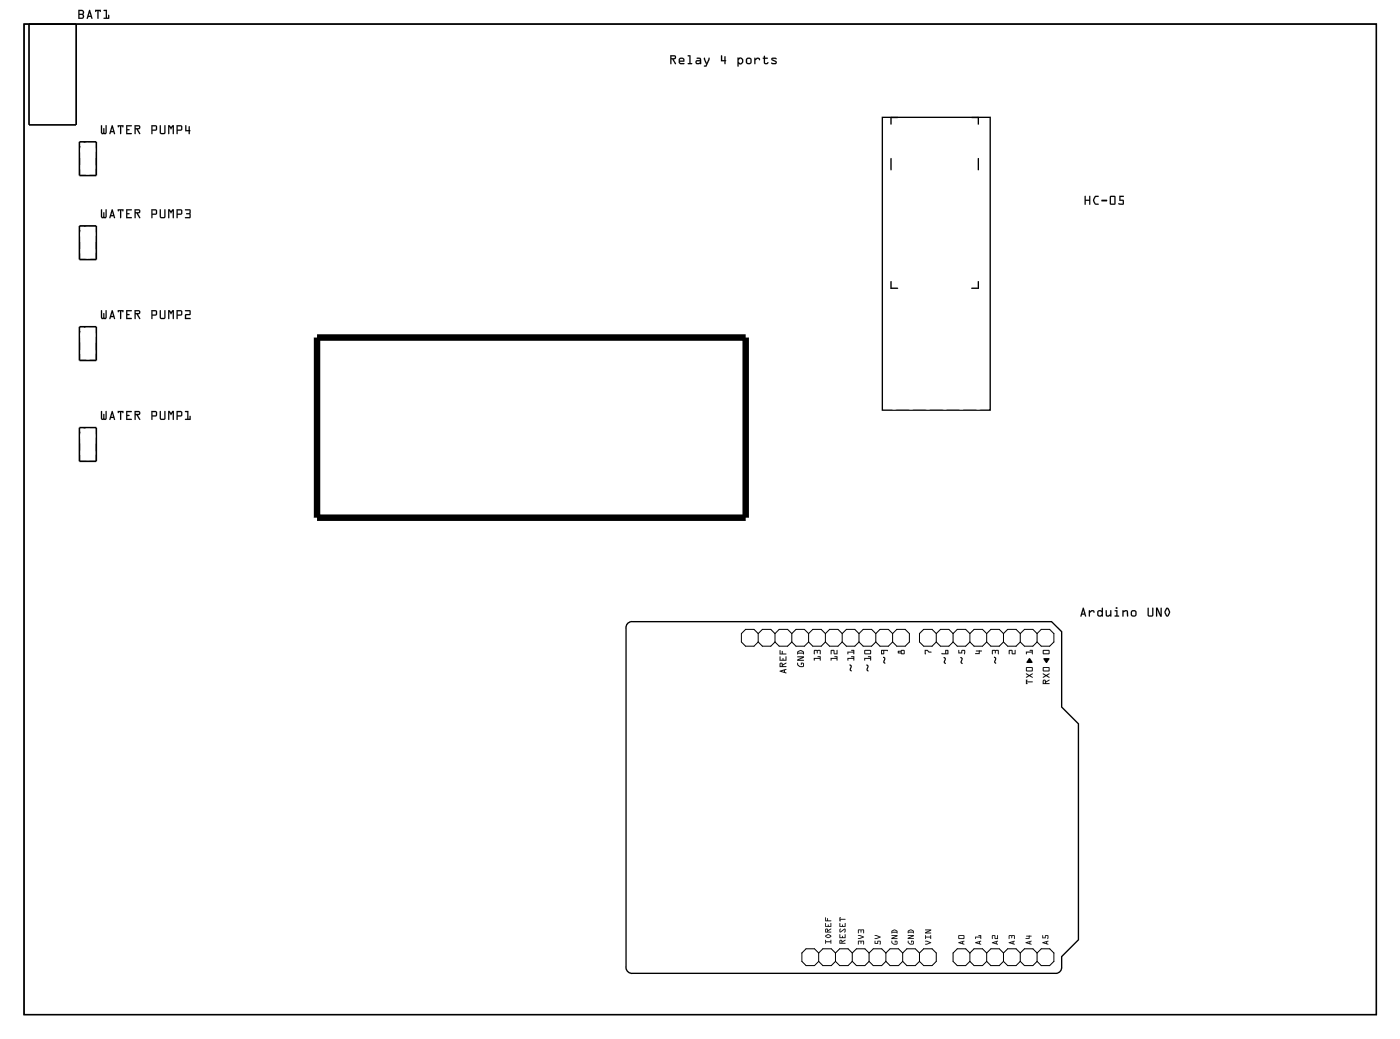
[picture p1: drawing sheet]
<svg xmlns="http://www.w3.org/2000/svg" width="212mm" height="157mm" viewBox="0 0 212 157" stroke-linecap="round" stroke-linejoin="round" font-family="sans-serif">
<path d="M3.6 3.6h204.5v149.7h-204.5zM133.4 17.7h16.3v44.3h-16.3zM135.7 17.8h-1v1M146.9 17.8h1v1M134.7 24v1.7M147.9 24v1.7M134.7 42.6v1h1M147.9 42.6v1h-1M94.8 94.3a.9 .9 0 0 1 .8-.4h63.4l1.5 1.5v11.4l2.5 2.6v32.6l-2.5 2.5v1.6a.9 .9 0 0 1-1 1h-63.9a.9 .9 0 0 1-.9-1v-51.2z" fill="none" stroke="#000" stroke-width=".2"/>
<g fill="#000">
<path d="M139.8 98.2h.4l.3 .3 .3 .1h-.4l-.2-.3h-.3l.1 .5-.1 .1zM144.9 98.2h.1v.4h.3l.1-.4h.4l.1 .4a.11 .11 0 0 1 0 .2 .11 .11 0 0 1-.2 0l.1-.5h-.3v.4h-.6zM147.6 98.3l.5-.1 .4 .2h-.4v.4h-.6v-.1h.5v-.3h-.4zM150 98.2h.9l.1 .6h-.1v-.5l-.3 .1-.1 .3-.1-.3-.3-.1v.5l-.1 .1zM152.5 98.2h.5l.1 .5h.3v-.4l.1-.1v.7l-.5-.1v-.5h-.4v.5v.1zM155.1 98.5h.9v-.2l-.3-.1h.4v.6h-.1v-.2h-.8v.3zM157.8 99.5l.8-.1 .1 .2-.5 .6-.4-.6zM155.6 99.5h.2l.3 .5v.1h-.9z"/>
<path d="M3.6 3.6h204.5v149.7h-204.5zM3.6 3.6v149.7h204.5v-149.7z"/>
<path d="M11.8 1.5h.7l.2 .2-.1 .5 .1 .3-.2 .3-.7 .1zM11.8 1.5v1.4l.6-.1a.39 .39 0 0 0 .3-.2 .39 .39 0 0 0-.1-.4 .39 .39 0 0 0 .1-.4 .39 .39 0 0 0-.3-.3zM12 2.3v.4h.4a.2 .2 0 0 0 .1-.2 .2 .2 0 0 0-.1-.2zM12 2.2h.4a.22 .22 0 0 1 .1 .3 .22 .22 0 0 1-.1 .2h-.4zM12 1.7v.4h.4a.2 .2 0 0 0 .1-.2 .2 .2 0 0 0-.1-.2zM12 1.7h.4a.22 .22 0 0 1 .1 .2 .22 .22 0 0 1-.1 .2h-.4zM13.5 1.5l.1 .1 .4 1.2-.1 .1-.1-.1-.1-.2h-.4v.2h-.2zM13.5 1.5l-.4 1.3h.1l.1-.3h.4l.2 .3-.3-1.2zM13.5 1.9l-.1 .5h.3zM13.5 1.9l.2 .5h-.3zM14.4 1.5h.9l-.1 .3-.1-.1h-.2v1.2l-.2-.1v-1.1h-.1l-.2 .1zM14.4 1.5v.3l.1-.1h.2v1.1h.1l.1-1.1h.2l.1 .1 .1-.3zM15.7 1.5h.5v1.2h.1v-.4l.2-.1v.7l-.9-.1 .1-.1h.3v-1h-.3zM15.7 1.5v.2h.3v1h-.3v.1h.8v-.6l-.1 .1v.4h-.2v-1.2z"/>
<path d="M11.8 1.5h.7l.2 .4a.35 .35 0 0 0 0 .5l-.2 .4-.7 .1zM12 2.3v.4h.4a.21 .21 0 0 0 .1-.2 .21 .21 0 0 0-.1-.2zM12 1.7v.4h.4a.21 .21 0 0 0 .1-.2 .21 .21 0 0 0-.1-.2zM13.5 1.5l.1 .1 .3 1.2-.2-.2h-.4v.2h-.2zM13.5 1.9l-.1 .5h.3zM14.4 1.5h.9l-.1 .3-.3-.1-.1 1.1h-.1v-1.1l-.3 .1zM15.7 1.5h.5v1.2h.1v-.4l.2-.1v.6h-.8v-.1h.3v-1h-.3z"/>
<path d="M101.3 8.3h.6a.32 .32 0 0 1 .3 .4 .32 .32 0 0 1-.4 .3l.4 .7h-.1l-.5-.7h-.1v.6l-.1 .1zM101.3 8.3l.1 1.4 .1-.1v-.6h.1l.4 .7 .2-.1-.4-.6a.31 .31 0 0 0 .4-.3 .31 .31 0 0 0-.3-.3zM101.5 8.5v.3l.5-.1v-.2zM101.5 8.5h.5v.2l-.5 .1zM102.7 8.8l.2-.1 .5 .1 .1 .5h-.7l.1 .2h.5l.1 .2h-.6l-.2-.1-.1-.2zM102.7 8.8l-.1 .6 .1 .2 .2 .1h.5v-.2h-.5l-.1-.1 .6-.1v-.5l-.5-.1zM102.8 9v.2h.5l-.1-.3zM102.8 9l.4-.1 .1 .3h-.5zM104 8.4h.4v1.1h.2v.2h-.6v-.2h.2v-1h-.2zM104 8.4v.1h.2v1h-.2v.1l.6 .1v-.1l-.2-.1v-1.1zM105.3 8.7h.5l.2 .3v.7l-.2-.1-.4 .1a.32 .32 0 0 1-.3-.3 .32 .32 0 0 1 .3-.3h.4v-.2h-.4zM105.4 8.7v.2l.4 .1v.1h-.4a.31 .31 0 0 0-.2 .3 .31 .31 0 0 0 .2 .3l.5-.1 .1 .1v-.7l-.2-.3zM105.4 9.3v.2l.4-.1v-.1zM105.3 9.3h.5v.1l-.4 .1zM106.4 8.7l.2 .1 .2 .7 .3-.8 .2 .1v.2l-.6 1.1-.3-.1 .1-.1h.2l.1-.3h-.1l-.3-.6zM106.5 8.7l-.1 .3 .3 .6h.1l-.1 .3h-.2l-.1 .1 .3 .1 .6-1.1v-.2h-.2l-.3 .7-.2-.7zM109 8.4h.2v.7h.3v-.6h.2v.6l.1 .1-.2 .5h-.1v-.4h-.5zM109 8.4v.9l.5-.1v.4l.1 .1 .2-.5-.1-.7h-.2v.6h-.3v-.7zM111.5 8.7h.2v.1l.1-.1h.3l.3 .4a.5 .5 0 0 1-.3 .6h-.2l-.2-.1v.4h-.2zM111.5 8.7l.1 1.4 .1-.5 .2 .1h.2l.2-.2 .1-.4-.3-.4-.4 .1zM111.9 8.9l-.2 .2v.2l.3 .3 .2-.2v-.3zM111.9 8.9l.1-.1 .2 .3v.3l-.2 .2-.3-.3v-.2zM112.7 9.2a.51 .51 0 0 1 1 0 .51 .51 0 0 1-1 0zM112.7 9.2a.5 .5 0 0 0 1 0 .5 .5 0 0 0-1 0zM113 9v.5h.4v-.6zM113 9l.3-.1 .2 .1-.1 .5h-.4zM114.1 8.7h.1v.2l.2-.2a.33 .33 0 0 1 .4 0 .33 .33 0 0 1 .1 .4h-.1l-.1-.2h-.2l-.3 .2v.6h-.1zM114.1 8.7v1l.1-.1v-.5l.3-.2h.2l.2 .2a.23 .23 0 0 0 0-.3 .23 .23 0 0 0-.3-.1h-.2l-.2 .2v-.2zM115.5 8.4l.2 .1v.2h.3l.1 .1-.1 .1h-.3v.6h.2l.2-.1 .1 .1a.37 .37 0 0 1-.4 .2 .37 .37 0 0 1-.3-.3v-.5l-.2-.1 .2-.1zM115.5 8.4v.3l-.2 .1 .2 .1v.5a.37 .37 0 0 0 .3 .3 .37 .37 0 0 0 .4-.2l-.1-.1-.1 .1h-.3v-.6l.4-.1-.4-.1-.1-.2zM116.7 8.8l.6-.1 .1 .1v.2l-.6-.1 .5 .3a.28 .28 0 0 1 .2 .3 .28 .28 0 0 1-.3 .2l-.6-.1v-.1h.6l.1-.1-.6-.3zM116.7 8.8v.3l.6 .3-.1 .1h-.6v.1l.2 .1 .6-.1v-.3l-.6-.4 .5 .1 .1-.2-.2-.1z"/>
<path d="M101.3 8.3h.6a.31 .31 0 0 1 .3 .4 .31 .31 0 0 1-.4 .3l.4 .6-.1 .1-.5-.7h-.1v.6l-.1 .1zM101.5 8.5v.3l.5-.1v-.2zM102.7 8.8l.2-.1 .5 .1 .1 .5-.7 .1 .1 .1h.5l.1 .2h-.6l-.2-.1-.1-.2zM102.8 9v.2h.5l-.1-.3zM104 8.4h.4v1.1l.2 .1v.1l-.6-.1v-.1h.2v-1h-.2zM105.3 8.7h.5l.2 .3v.7h-.6a.31 .31 0 0 1-.3-.3 .31 .31 0 0 1 .3-.3h.4v-.1l-.4-.1zM105.4 9.3v.2l.4-.1v-.1zM106.4 8.7l.2 .1 .2 .7 .3-.7h.2v.2l-.6 1.1-.3-.1 .1-.1h.2l.1-.3-.4-.6zM109 8.4h.2v.7h.3v-.6h.2l.1 .7-.2 .5-.1-.1v-.3h-.5zM111.5 8.7l.2 .1 .4-.1 .3 .3a.54 .54 0 0 1-.4 .7l-.3-.1v.4h-.2zM111.9 8.9l-.2 .2v.2l.3 .3 .2-.2v-.3l-.2-.2zM112.7 9.2a.5 .5 0 0 1 1 0 .5 .5 0 0 1-1 0zM113 9v.4l.4 .1 .1-.5-.2-.1zM114.1 8.7h.1v.2l.2-.2a.33 .33 0 0 1 .4 0 .33 .33 0 0 1 .1 .4h-.1l-.1-.2h-.2l-.3 .2v.5l-.1 .1zM115.5 8.4l.2 .1v.2l.4 .1-.4 .1v.6l.5-.1a.35 .35 0 0 1-.4 .3 .35 .35 0 0 1-.3-.3v-.5l-.2-.1 .2-.1zM116.7 8.8l.6-.1 .1 .1v.2l-.6-.1 .5 .3a.27 .27 0 0 1 .1 .3 .27 .27 0 0 1-.2 .2l-.6-.1v-.1h.6l.1-.1-.6-.3z"/>
<path d="M15.3 31.6l.1 .1 .1 1.1 .1-.1v-.6l.1-.1 .1 .1v.6v.1l.2-.1-.1-1 .1-.1 .1 .1v1.1l-.1 .2h-.6l-.1-.2zM15.3 31.6v1.2l.1 .2h.6l.1-.2v-1.1h-.1v1l-.2 .1v-.1v-.6h-.1l-.1 .6-.1 .1-.1-1.1zM16.9 31.6l.2 .1 .3 1.2-.1 .1-.1-.1v-.2h-.4l-.1 .3-.2-.1zM16.9 31.6l-.4 1.3 .2 .1 .1-.3h.4l.1 .3-.3-1.3zM17 32l-.2 .5h.3zM17 32l.1 .5h-.3zM17.8 31.6h.9l-.1 .3-.1-.1h-.2v1.2l-.2-.1v-1.1h-.1l-.1 .1zM17.8 31.6l.1 .3 .1-.1h.2v1.1l.1 .1v-1.2h.2l.1 .1 .1-.3zM19.1 31.6l.8 .1v.1h-.7v.4l.4 .1-.4 .1v.4h.7v.2h-.8zM19.1 31.6v1.4h.8v-.2h-.7v-.4l.4-.1-.4-.1v-.4h.7v-.1zM20.3 31.6h.6a.32 .32 0 0 1 .3 .4 .32 .32 0 0 1-.4 .2l.4 .7-.1 .1-.5-.8h-.1v.7l-.1 .1zM20.3 31.6l.1 1.4 .1-.1v-.7h.1l.4 .7h.2l-.4-.7a.31 .31 0 0 0 .4-.2 .31 .31 0 0 0-.3-.4zM20.5 31.8v.3l.5-.1v-.2zM20.5 31.8h.5v.2l-.5 .1zM22.9 31.6h.7l.2 .3-.1 .5-.6 .1v.4l-.1 .1-.1-.1zM22.9 31.6l.1 1.4v-.6h.7v-.5l-.1-.3zM23.1 31.8v.5l.4-.1v-.4zM23 31.8h.6v.5h-.6zM24.2 31.6l.1 .1 .1 1.1 .4-.1v-1l.1-.1 .1 .1v1l-.1 .3h-.6l-.1-.2zM24.2 31.6v1.2l.1 .1h.6l.1-.2v-1h-.1l-.1 1-.4 .1-.1-.1v-1zM25.4 31.6h.2l.3 .3 .2-.3h.2l-.1 1.4-.1-.1v-1l-.2 .3-.3-.3v1l-.1 .1-.1-.1zM25.4 31.6v1.3h.2v-1.1l.3 .4 .2-.4v1.1l.1 .1 .1-1.4h-.2l-.2 .3-.3-.3zM26.7 31.6h.7l.2 .3-.1 .5-.6 .1v.4l-.1 .1-.1-.1zM26.7 31.6l.1 1.4 .1-.6h.6l.1-.5-.2-.3zM26.9 31.8v.5l.5-.1v-.4zM26.9 31.8h.5v.5h-.5zM28 31.6h.7l.1 .1v1.1l-.1 .2-.7-.1v-.1h.7l-.1-.4-.5-.1 .5-.1 .1-.4h-.7zM28 31.6v.2h.7l-.1 .4-.5 .1 .5 .1 .1 .4h-.7v.1l.7 .1 .1-.2v-1.1l-.1-.1z"/>
<path d="M15.3 18.9l.1 .1 .1 1.1 .1-.1v-.6l.1-.1 .1 .1v.6v.1l.2-.1-.1-1 .1-.1 .1 .1v1.1l-.1 .2h-.6l-.1-.2zM15.3 18.9v1.2l.1 .2h.6l.1-.2v-1.1h-.1v1l-.2 .1v-.1v-.6h-.1l-.1 .6-.1 .1-.1-1.1zM16.9 18.9l.2 .1 .3 1.2-.1 .1-.1-.1v-.2h-.4l-.1 .3-.2-.1zM16.9 18.9l-.4 1.3 .2 .1 .1-.3h.4l.1 .3-.3-1.3zM17 19.3l-.2 .5h.3zM17 19.3l.1 .5h-.3zM17.8 18.9h.9l-.1 .3-.1-.1h-.2v1.2l-.2-.1v-1.1h-.1l-.1 .1zM17.8 18.9l.1 .3 .1-.1h.2v1.1l.1 .1v-1.2h.2l.1 .1 .1-.3zM19.1 18.9l.8 .1v.1h-.7v.4l.4 .1-.4 .1v.4h.7v.2h-.8zM19.1 18.9v1.4h.8v-.2h-.7v-.4l.4-.1-.4-.1v-.4h.7v-.1zM20.3 18.9h.6a.32 .32 0 0 1 .3 .4 .32 .32 0 0 1-.4 .2l.4 .7-.1 .1-.5-.8h-.1v.7l-.1 .1zM20.3 18.9l.1 1.4 .1-.1v-.7h.1l.4 .7h.2l-.4-.7a.31 .31 0 0 0 .4-.2 .31 .31 0 0 0-.3-.4zM20.5 19.1v.3l.5-.1v-.2zM20.5 19.1h.5v.2l-.5 .1zM22.9 18.9h.7l.2 .3-.1 .5-.6 .1v.4l-.1 .1-.1-.1zM22.9 18.9l.1 1.4v-.6h.7v-.5l-.1-.3zM23.1 19.1v.5l.4-.1v-.4zM23 19.1h.6v.5h-.6zM24.2 18.9l.1 .1 .1 1.1 .4-.1v-1l.1-.1 .1 .1v1l-.1 .3h-.6l-.1-.2zM24.2 18.9v1.2l.1 .1h.6l.1-.2v-1h-.1l-.1 1-.4 .1-.1-.1v-1zM25.4 18.9h.2l.3 .3 .2-.3h.2l-.1 1.4-.1-.1v-1l-.2 .3-.3-.3v1l-.1 .1-.1-.1zM25.4 18.9v1.3h.2v-1.1l.3 .4 .2-.4v1.1l.1 .1 .1-1.4h-.2l-.2 .3-.3-.3zM26.7 18.9h.7l.2 .3-.1 .5-.6 .1v.4l-.1 .1-.1-.1zM26.7 18.9l.1 1.4 .1-.6h.6l.1-.5-.2-.3zM26.9 19.1v.5l.5-.1v-.4zM26.9 19.1h.5v.5h-.5zM28 18.9l.2 .1v.7h.3v-.6h.2v.6h.1l-.2 .6-.1-.1v-.4h-.5zM28 18.9v.9h.5v.4l.1 .1 .2-.6-.1-.6h-.2v.6h-.3v-.7z"/>
<path d="M15.3 31.6l.1 .1 .1 1.1 .1-.1v-.6h.1l.1 .6v.1l.2-.1v-1h.1v1.1l-.1 .2h-.6l-.1-.2zM16.9 31.6l.1 .1 .3 1.3-.1-.3h-.4l-.1 .2h-.2zM17 32l-.2 .5h.3zM17.8 31.6h.9l-.1 .3-.3-.1v1.2l-.2-.1v-1.1l-.2 .1zM19.1 31.6l.8 .1v.1h-.7v.4l.4 .1-.4 .1v.4h.7v.2h-.8zM20.3 31.6h.6a.31 .31 0 0 1 .3 .4 .31 .31 0 0 1-.4 .2l.4 .7-.1 .1-.5-.8h-.1v.7l-.1 .1zM20.5 31.8v.3l.5-.1v-.2zM22.9 31.6h.7l.2 .3-.1 .5-.6 .1-.1 .5-.1-.1zM23.1 31.8v.5h.4v-.5zM24.2 31.6l.1 .1v1l.1 .1 .4-.1v-1h.2v1l-.1 .3h-.6l-.1-.2zM25.4 31.6h.2l.3 .3 .2-.3h.2l-.1 1.4-.1-.1v-1l-.2 .3-.3-.3v1h-.2zM26.7 31.6h.7l.2 .3-.1 .5-.6 .1-.1 .5-.1-.1zM26.9 31.8v.5h.5v-.5zM28 31.6h.7l.1 .1v1.1l-.1 .2-.7-.1v-.1h.7l-.1-.4-.5-.1 .5-.1 .1-.4h-.7z"/>
<path d="M15.3 18.9l.1 .1 .1 1.1 .1-.1v-.6h.1l.1 .6v.1l.2-.1v-1h.1v1.1l-.1 .2h-.6l-.1-.2zM16.9 18.9l.1 .1 .3 1.3-.1-.3h-.4l-.1 .2h-.2zM17 19.3l-.2 .5h.3zM17.8 18.9h.9l-.1 .3-.3-.1v1.2l-.2-.1v-1.1l-.2 .1zM19.1 18.9l.8 .1v.1h-.7v.4l.4 .1-.4 .1v.4h.7v.2h-.8zM20.3 18.9h.6a.31 .31 0 0 1 .3 .4 .31 .31 0 0 1-.4 .2l.4 .7-.1 .1-.5-.8h-.1v.7l-.1 .1zM20.5 19.1v.3l.5-.1v-.2zM22.9 18.9h.7l.2 .3-.1 .5-.6 .1-.1 .5-.1-.1zM23.1 19.1v.5h.4v-.5zM24.2 18.9l.1 .1v1l.1 .1 .4-.1v-1h.2v1l-.1 .3h-.6l-.1-.2zM25.4 18.9h.2l.3 .3 .2-.3h.2l-.1 1.4-.1-.1v-1l-.2 .3-.3-.3v1h-.2zM26.7 18.9h.7l.2 .3-.1 .5-.6 .1-.1 .5-.1-.1zM26.9 19.1v.5h.5v-.5zM28 18.9l.2 .1v.7h.3v-.6h.2l.1 .6-.2 .6-.1-.1v-.4h-.5z"/>
<path d="M164 29.6h.2v.6h.5v-.6h.1v1.3h-.1v-.6h-.5v.6h-.2zM164 29.6v1.3h.1v-.6h.6v.6h.1v-1.3h-.1v.6h-.6v-.6zM165.5 29.7l.2-.1h.4v.2h-.4l-.3 .5 .3 .4 .4 .1v.1h-.5l-.3-.5v-.2zM165.5 29.7l-.2 .4a.81 .81 0 0 0 .4 .8h.4v-.1h-.4l-.3-.6 .3-.4 .4-.1-.4-.1zM166.5 30.2h.8l.1 .1-.1 .1h-.7zM166.5 30.2l.1 .2 .8-.1-.1-.1zM167.8 29.6h.7l.2 .1v1.1l-.1 .1-.6 .1-.2-.2zM167.8 29.6v1.2l.2 .1h.5l.1-.1v-1.1l-.1-.1zM168 29.8v1h.5v-1zM168 29.7h.5v1.1h-.5zM169.2 29.6h.7v.2h-.5v.4h.4l.1 .1v.5l-.1 .1-.5 .1-.2-.2v-.1l.7 .1v-.5l-.6 .1zM169.2 29.6v.7h.6v.5l-.6-.1a.14 .14 0 0 0-.1 .2 .15 .15 0 0 0 .3 0l.5-.1v-.5l-.5-.1v-.5h.5z"/>
<path d="M164 29.6h.1l.1 .6h.5v-.6h.1v1.3h-.1v-.6h-.5l-.1 .6h-.1zM165.5 29.7l.2-.1h.4v.2h-.4l-.3 .5 .3 .5h.4l-.1 .1a.62 .62 0 0 1-.8-.6zM166.5 30.2h.8l.1 .1-.1 .1h-.7zM167.8 29.6h.7l.1 .1 .1 1.1-.2 .1h-.5l-.2-.1zM168 29.8v1h.5v-1zM169.2 29.6l.7 .1-.5 .1v.4l.5 .1v.5l-.1 .1h-.4a.15 .15 0 0 1-.3 0 .15 .15 0 0 1 .1-.2l.6 .1v-.5h-.6z"/>
<path d="M15.3 46.9h.1l.1 1.1h.1v-.6l.1-.1 .1 .1v.6h.2l-.1-1.1 .1-.1 .1 .1v1.1l-.1 .2h-.6l-.1-.2zM15.3 46.9v1.1l.1 .2h.6l.1-.2v-1.1h-.1v1.1h-.2v-.6l-.1-.1-.1 .7h-.1l-.1-1.1zM16.9 46.9h.2l.3 1.2-.1 .1h-.1v-.3h-.4l-.1 .3h-.2zM16.9 46.9l-.4 1.2 .2 .1 .1-.3h.4l.1 .3-.3-1.3zM17 47.3l-.2 .4h.3zM17 47.2l.1 .6h-.3zM17.8 46.8h.9l-.1 .4-.1-.2h-.2v1.2l-.2-.1v-1.1h-.1l-.1 .2zM17.8 46.9l.1 .3 .1-.2h.2v1.1l.1 .1v-1.2h.2l.1 .2 .1-.3zM19.1 46.8l.8 .1v.1h-.7v.4l.4 .1-.4 .1v.4h.7v.2h-.8zM19.1 46.9v1.3h.8v-.1l-.7-.1v-.4l.4-.1h-.4v-.5h.7v-.1zM20.3 46.8h.6a.32 .32 0 0 1 .3 .4 .32 .32 0 0 1-.4 .3l.4 .7h-.1l-.5-.7h-.1v.6l-.1 .1zM20.3 46.9l.1 1.3 .1-.1v-.6h.1l.4 .7h.2l-.4-.7a.31 .31 0 0 0 .4-.3 .31 .31 0 0 0-.3-.3zM20.5 47v.3l.5-.1v-.2zM20.5 47h.5v.2l-.5 .1zM22.9 46.8l.7 .1 .2 .2-.1 .5-.6 .1v.4l-.1 .1-.1-.1zM22.9 46.9l.1 1.3v-.5l.7-.1v-.5l-.1-.2zM23.1 47v.5h.4v-.4zM23 47h.6v.5h-.6zM24.2 46.9h.1l.1 1.1h.4v-1.1l.1-.1 .1 .1v1.1l-.1 .2h-.6l-.1-.1zM24.2 46.9v1.1l.1 .2h.6l.1-.2v-1.1h-.1l-.1 1.1h-.4h-.1v-1.1zM25.4 46.8h.2l.3 .4 .2-.4h.2l-.1 1.4-.1-.1v-1l-.2 .4-.3-.4v1l-.1 .1h-.1zM25.4 46.9v1.3l.2-.1v-1l.3 .4 .2-.4v1l.1 .1 .1-1.3h-.2l-.2 .3-.3-.3zM26.7 46.8l.7 .1 .2 .2-.1 .5-.6 .1v.4l-.1 .1-.1-.1zM26.7 46.9l.1 1.3 .1-.5 .6-.1 .1-.5-.2-.2zM26.9 47v.5h.5v-.4zM26.9 47h.5v.5h-.5zM28 46.9l.7-.1 .1 .2v.6h-.7v.4h.7v.2h-.8v-.7l.7-.1v-.4h-.7zM28 46.9v.1h.7v.5h-.7v.7h.8v-.1l-.7-.1v-.4h.7v-.6l-.1-.1z"/>
<path d="M15.3 46.9h.1l.1 1.1h.1v-.6l.1-.1 .1 .7h.2v-1.1h.1v1.1l-.1 .2h-.6l-.1-.2zM16.9 46.9h.1l.3 1.3-.1-.3h-.4l-.1 .3h-.2zM17 47.3l-.2 .4h.3zM17.8 46.9h.9l-.1 .3-.3-.2v1.2l-.2-.1v-1.1l-.2 .2zM19.1 46.9h.8v.1h-.7v.4l.4 .1-.4 .1v.4h.7v.2h-.8zM20.3 46.9h.6a.31 .31 0 0 1 .3 .3 .31 .31 0 0 1-.4 .3l.4 .7h-.1l-.5-.7h-.1v.6l-.1 .1zM20.5 47v.3l.5-.1v-.2zM22.9 46.9h.7l.2 .2-.1 .5-.6 .1-.1 .5-.1-.1zM23.1 47v.5h.4v-.4zM24.2 46.9h.1v1.1h.1h.4v-1.1h.2v1.1l-.1 .2h-.6l-.1-.1zM25.4 46.9h.2l.3 .3 .2-.3h.2l-.1 1.3-.1-.1v-1l-.2 .4-.3-.4v1l-.2 .1zM26.7 46.9h.7l.2 .2-.1 .5-.6 .1-.1 .5-.1-.1zM26.9 47v.5h.5v-.4zM28 46.9h.7l.1 .1v.6h-.7v.4h.7v.2h-.8v-.7l.7-.1v-.4h-.7z"/>
<path d="M15.3 62.1l.1 .1 .1 1.1 .1-.1v-.6l.1-.1 .1 .1v.6v.1l.2-.1-.1-1 .1-.1h.1v1.1l-.1 .3h-.6l-.1-.3zM15.3 62.1v1.1l.1 .2h.6l.1-.2v-1h-.1v1l-.2 .1v-.1v-.6h-.1l-.1 .6-.1 .1-.1-1.1zM16.9 62.1l.2 .1 .3 1.2-.1 .1-.1-.1v-.2h-.4l-.1 .2h-.2zM16.9 62.1l-.4 1.3h.2l.1-.3h.4l.1 .3-.3-1.2zM17 62.5l-.2 .5h.3zM17 62.5l.1 .5h-.3zM17.8 62.1h.9l-.1 .3-.1-.1h-.2v1.2l-.2-.1v-1.1h-.1l-.1 .1zM17.8 62.1l.1 .3 .1-.1h.2v1.1h.1v-1.1h.2l.1 .1 .1-.3zM19.1 62.1h.8v.2h-.7v.4l.4 .1-.4 .1v.4h.7v.2h-.8zM19.1 62.1v1.4l.8-.1v-.1h-.7v-.4l.4-.1-.4-.1v-.4h.7v-.1zM20.3 62.1h.6a.32 .32 0 0 1 .3 .4 .32 .32 0 0 1-.4 .2l.4 .7-.1 .1-.5-.8h-.1v.7l-.1 .1zM20.3 62.1l.1 1.3h.1v-.7h.1l.4 .7h.2l-.4-.7a.31 .31 0 0 0 .4-.2 .31 .31 0 0 0-.3-.4zM20.5 62.3v.2h.5v-.2zM20.5 62.3h.5v.2h-.5zM22.9 62.1h.7l.2 .3-.1 .5h-.6v.5l-.1 .1-.1-.1zM22.9 62.1l.1 1.3v-.5h.7v-.5l-.1-.3zM23.1 62.3v.5l.4-.1v-.4zM23 62.3h.6v.4l-.6 .1zM24.2 62.1h.1l.1 1.2 .4-.1v-1l.1-.1h.1v1.1l-.1 .2h-.6l-.1-.1zM24.2 62.1v1.2l.1 .1h.6l.1-.2v-1h-.1l-.1 1-.4 .1-.1-.1v-1zM25.4 62.1h.2l.3 .3 .2-.3h.2l-.1 1.4-.1-.1v-1.1l-.2 .4-.3-.4v1.1l-.1 .1-.1-.1zM25.4 62.1v1.3h.2v-1.1l.3 .4 .2-.4v1.1h.1l.1-1.3h-.2l-.2 .3-.3-.3zM26.7 62.1h.7l.2 .3-.1 .5h-.6v.5l-.1 .1-.1-.1zM26.7 62.1l.1 1.3 .1-.5h.6l.1-.5-.2-.3zM26.9 62.3v.5l.5-.1v-.4zM26.9 62.3h.5v.4l-.5 .1zM28 62.1h.5v1.2h.2v-.4l.1-.1v.7l-.8-.1v-.1h.3v-1h-.3zM28 62.1v.2h.3v1h-.3v.1h.8v-.6l-.1 .1v.4h-.2v-1.2z"/>
<path d="M15.3 62.1l.1 .1 .1 1.1 .1-.1v-.6l.1-.1 .1 .7v.1l.2-.1v-1l.1-.1v1.1l-.1 .2h-.6l-.1-.2zM16.9 62.1l.1 .1 .3 1.2-.1-.2h-.4l-.1 .2h-.2zM17 62.5l-.2 .5h.3zM17.8 62.1h.9l-.1 .3-.3-.1v1.1h-.2v-1.1l-.2 .1zM19.1 62.1h.8v.2h-.7v.4l.4 .1-.4 .1v.4h.7v.1l-.8 .1zM20.3 62.1h.6a.31 .31 0 0 1 .3 .4 .31 .31 0 0 1-.4 .2l.4 .7h-.1l-.5-.7h-.1v.7h-.1zM20.5 62.3v.2h.5v-.2zM22.9 62.1h.7l.2 .3-.1 .5h-.6l-.1 .6-.1-.1zM23.1 62.3v.5l.4-.1v-.4zM24.2 62.1h.1v1.1l.1 .1 .4-.1v-1l.2-.1v1.1l-.1 .2h-.6l-.1-.1zM25.4 62.1h.2l.3 .3 .2-.3h.2l-.1 1.3h-.1v-1.1l-.2 .4-.3-.4v1.1h-.2zM26.7 62.1h.7l.2 .3-.1 .5h-.6l-.1 .6-.1-.1zM26.9 62.3v.5l.5-.1v-.4zM28 62.1h.5v1.2h.2v-.4l.1-.1v.6h-.8v-.1h.3v-1h-.3z"/>
<path d="M123 99.4h.9v-.1l-.3-.1h.4l.1 .6h-.1l-.1-.3h-.7l-.1 .3zM123.1 98.2h.9l.1 .6h-.1l-.1-.5-.3 .1v.3l-.1-.3-.3-.1v.5l-.1 .1z"/>
<path d="M123 99.4h.9v-.1h-.3v-.1h.4l.1 .6h-.2v-.3h-.7v.3h-.1zM123 99.4l.1 .4 .1-.3h.8v.3h.1l-.1-.6h-.4l.4 .1v.1zM123.1 98.2h.9l.1 .6h-.2v-.5l-.2 .1-.1 .3-.1-.3-.3-.1v.5l-.1 .1zM123.1 98.2v.6l.1-.5h.3l.1 .4v-.4h.4v.5h.1l-.1-.6z"/>
<path d="M125.6 99.4h.9v-.1l-.3-.1h.4v.6h-.1v-.3h-.8l-.1 .3zM125.6 98.2h.5l.1 .5h.3v-.4l.1-.1v.7l-.5-.1-.1-.5h-.3v.5l-.1 .1z"/>
<path d="M125.6 99.4h.9v-.1h-.3l-.1-.1h.5v.6h-.1v-.3h-.8v.3h-.1zM125.6 99.4v.4l.1-.3h.8v.3h.1v-.6h-.4l.3 .1v.1zM125.6 98.2h.5l.1 .5h.3v-.4l.1-.1v.7l-.5-.1-.1-.5h-.3v.5l-.1 .1zM125.6 98.2v.6l.1-.5h.3l.1 .5 .5 .1v-.7l-.1 .5h-.3l-.1-.5z"/>
<path d="M128.1 99.4h.9v-.1l-.3-.1h.4l.1 .6h-.2v-.3h-.7l-.1 .3zM128.1 98.5h.9v-.2l-.3-.1h.4l.1 .6h-.2v-.2h-.7l-.1 .3z"/>
<path d="M128.1 99.4h.9v-.1h-.3v-.1h.4l.1 .6h-.2v-.3h-.7v.3h-.1zM128.1 99.4l.1 .4 .1-.3h.7v.3h.1v-.6h-.4l.3 .1v.1zM128.1 98.5h.9v-.2h-.3v-.1h.4l.1 .6h-.2v-.2h-.7v.2l-.1 .1zM128.1 98.5l.1 .3 .1-.2h.7v.2h.1v-.6h-.4l.3 .1v.2z"/>
<path d="M130.7 99.4h.9v-.1l-.4-.1h.5v.6h-.1v-.3h-.8l-.1 .3zM130.7 98.2h.9l.1 .6h-1zM130.8 98.3v.4h.8v-.4z"/>
<path d="M130.7 99.4h.9v-.1h-.3l-.1-.1h.5v.6h-.1v-.3h-.8v.3h-.1zM130.7 99.4v.4l.1-.3h.8v.3h.1v-.6h-.5l.4 .1v.1zM130.7 98.2h.9l.1 .6-.1 .1h-.9v-.2zM130.7 98.2l.1 .6h.9l-.1-.6zM130.8 98.3v.4h.8v-.4zM130.8 98.3h.8v.4h-.8z"/>
<path d="M133.2 98.2h1v.1h-.5v.5l-.4 .1zM133.3 98.3v.4h.2v-.4z"/>
<path d="M133.2 98.2h1v.1h-.5v.5l-.4 .1zM133.2 98.2l.1 .6h.4v-.5h.5v-.1zM133.3 98.3v.4h.2v-.4zM133.3 98.3h.3v.4h-.3z"/>
<path d="M135.8 98.3l.9-.1 .1 .6-.5 .1-.1-.2h-.4zM136.3 98.3v.4h.3v-.4zM135.9 98.5v.1h.3v-.1z"/>
<path d="M135.8 98.3l.9-.1 .1 .6-.5 .1-.1-.2h-.4zM135.8 98.4v.3h.4l.1 .1h.5l-.1-.6zM136.3 98.3v.4h.3v-.4zM136.3 98.3h.4v.4h-.4zM135.9 98.5v.1h.3v-.1zM135.9 98.5h.3v.1h-.3z"/>
<path d="M139.8 98.2h.4l.3 .3h.3v.1h-.4l-.2-.3h-.3l.1 .5-.2 .1zM139.8 98.2l.1 .6h.1l-.1-.5h.3l.2 .3 .4-.1h-.3l-.3-.3z"/>
<path d="M142.4 98.7h.5v-.5h.5l-.1 .7h-.9zM143 98.3v.4h.2v-.4z"/>
<path d="M142.4 98.7h.5v-.5h.5l-.1 .7h-.9zM142.4 98.7v.1h.9l.1-.6h-.5v.5zM143 98.3v.4h.2v-.4zM143 98.3h.3v.4h-.3z"/>
<path d="M144.9 98.2h.1v.4h.3l.1-.4h.4l.1 .1v.5h-.2l.1-.5h-.3v.4h-.6zM144.9 98.2v.5h.6v-.4h.3l-.1 .5h.2l-.1-.6h-.4l-.1 .4h-.3v-.4z"/>
<path d="M147.6 98.3l.5-.1 .4 .2h-.4v.4h-.6v-.1h.5v-.3h-.4zM147.6 98.3v.1h.4v.3h-.5v.1h.6v-.4h.4l-.4-.2z"/>
<path d="M150 98.2h.9l.1 .6h-.1v-.5l-.3 .1-.1 .3-.1-.3-.3-.1v.5l-.1 .1zM150 98.2v.6l.1-.5h.3l.1 .4 .1-.4h.3v.5h.1l-.1-.6z"/>
<path d="M152.5 98.2h.5l.1 .5h.3v-.4l.1-.1v.7l-.5-.1v-.5h-.4l.1 .5-.2 .1zM152.6 98.2v.6v-.5h.4v.5l.5 .1v-.7l-.1 .5h-.3l-.1-.5z"/>
<path d="M155.1 98.5h.9v-.2h-.3v-.1h.4v.6h-.1v-.2h-.8v.2v.1zM155.1 98.5l.1 .3v-.2h.8v.2h.1v-.6h-.4l.3 .1v.2z"/>
<path d="M157.7 98.2h.9l.1 .6h-1zM157.8 98.3v.4h.8v-.4z"/>
<path d="M157.7 98.2h.9l.1 .6-.1 .1h-.9l-.1-.2zM157.7 98.2v.6h1l-.1-.6zM157.8 98.3v.4h.8v-.4zM157.8 98.3h.8v.4h-.8z"/>
<path d="M163.7 91.8l.2 .1 .3 1.2v.1l-.2-.1v-.2h-.4l-.1 .3-.2-.1zM163.7 91.8l-.4 1.3h.2l.1-.2h.4l.2 .3-.3-1.3zM163.8 92.2l-.2 .5h.3zM163.8 92.2l.1 .5h-.3zM164.6 92.2h.2v.2l.2-.2a.33 .33 0 0 1 .3 0 .33 .33 0 0 1 .2 .3l-.1 .1-.1-.2h-.2l-.3 .2v.5l-.1 .1zM164.6 92.2l.1 1 .1-.1v-.5l.3-.3 .2 .1 .1 .2a.23 .23 0 0 0 0-.3 .23 .23 0 0 0-.2-.1h-.2l-.2 .2v-.2zM166 92.3l.2-.1 .4 .1v-.4l.1-.1v1.4l-.1-.1-.4 .1-.2-.1-.1-.2zM166 92.3l-.1 .2 .1 .5 .2 .2 .4-.2 .1 .1v-1.3l-.1 .1v.4l-.2-.1zM166.1 92.4v.5l.3 .1 .2-.2-.1-.3-.1-.1zM166.1 92.4h.3l.2 .1v.3l-.2 .2-.3-.1zM167.2 92.2h.1l.1 .7 .2 .1 .2-.2v-.6h.2v1h-.1l-.1-.2a.39 .39 0 0 1-.6-.1zM167.2 92.2v.7a.32 .32 0 0 0 .5 .2l.2-.1v.2l.1-.1v-.9h-.1v.6l-.5 .2-.1-.1v-.7zM168.5 92.2h.4v.8h.3v.2l-.7-.1 .1-.1h.2v-.6h-.2zM168.5 92.2l.1 .1h.2v.7h-.2l-.1 .1 .6 .1 .1-.2h-.3v-.8zM168.7 91.9a.15 .15 0 0 1 .3 0 .15 .15 0 0 1-.3 0zM168.7 91.9a.15 .15 0 0 0 .3 0 .15 .15 0 0 0-.3 0zM169.7 92.2h.2v.1a.39 .39 0 0 1 .7 .1l-.1 .8-.1-.1v-.7h-.2l-.3 .1v.6l-.2 .1zM169.7 92.2l.1 1 .1-.1v-.6l.3-.2 .2 .1v.7h.1v-.7a.32 .32 0 0 0-.5-.2l-.1 .1-.1-.1zM170.9 92.7a.51 .51 0 0 1 1 0 .51 .51 0 0 1-1 0zM170.9 92.7a.5 .5 0 0 0 1 0 .5 .5 0 0 0-1 0zM171.2 92.4v.5h.4v-.5zM171.2 92.4l.3-.1 .2 .1-.1 .6-.4-.1zM173.5 91.8l.2 .1 .1 1.1 .4-.1v-1l.1-.1 .1 .1v1l-.2 .3h-.5l-.2-.2zM173.5 91.8v1.2l.2 .1h.5l.2-.2v-1h-.2v1l-.4 .1-.1-.1v-1zM174.8 91.8h.2l.5 1.1v-1l.1-.1v.1l.1 1.3h-.3l-.4-1.1v1l-.1 .1-.1-.1zM174.8 91.8v1.3h.1l.1-1 .4 1.1h.2v-1.3h-.1v1l-.5-1.1zM176.3 91.9l.2-.1 .2 .1 .2 .5-.2 .7a.24 .24 0 0 1-.4 0l-.3-.6zM176.3 91.9l-.2 .6 .2 .5a.23 .23 0 0 0 .4 0l.2-.4v-.3l-.3-.4zM176.5 92l-.3 .5 .3 .5 .2-.5zM176.4 92l.3 .5-.2 .5-.3-.5z"/>
<path d="M163.7 91.8l.2 .1 .3 1.3-.2-.3h-.4l-.1 .2h-.2zM163.8 92.2l-.2 .5h.3zM164.6 92.2h.2v.2l.2-.2a.33 .33 0 0 1 .3 0 .33 .33 0 0 1 .2 .3l-.1 .1-.1-.2h-.2l-.3 .2v.5l-.1 .1zM166 92.3l.2-.1 .4 .1v-.4l.1-.1v1.3h-.1l-.4 .1-.2-.1-.1-.2zM166.1 92.4v.5l.3 .1 .2-.2v-.3l-.2-.1zM167.2 92.2h.1l.1 .8 .4-.2 .1-.6h.1v.9h-.1l-.1-.1a.38 .38 0 0 1-.3 .2 .38 .38 0 0 1-.3-.3zM168.5 92.2h.4v.8h.3v.2l-.7-.1 .1-.1h.2v-.6h-.2zM168.7 91.9a.15 .15 0 0 1 .3 0 .15 .15 0 0 1-.3 0zM169.7 92.2h.1l.1 .1a.38 .38 0 0 1 .3-.1 .38 .38 0 0 1 .3 .2v.7h-.1v-.7h-.2l-.3 .1v.6l-.2 .1zM170.9 92.7a.5 .5 0 0 1 1 0 .5 .5 0 0 1-1 0zM171.2 92.4v.5l.4 .1v-.5l-.1-.1zM173.5 91.8l.2 .1v1l.1 .1 .4-.1v-1h.2v1l-.2 .3h-.5l-.2-.2zM174.8 91.8h.2l.5 1.1v-1h.1v1.3h-.2l-.4-1.1v1h-.2zM176.3 91.9l.2-.1 .2 .1 .2 .5-.2 .6a.23 .23 0 0 1-.4 0l-.3-.5zM176.5 92l-.3 .5 .3 .5 .2-.5z"/>
<path d="M117.9 101.4l1-.3v.1l-.2 .1v.3l.2 .1-1-.2zM117.9 101.4v.1l1 .2-.2-.1v-.3l.2-.1-.1-.1zM118.2 101.4l.3 .1v-.2zM118.2 101.4l.3-.1v.2zM117.9 100.2a.25 .25 0 0 1 .3-.1 .25 .25 0 0 1 .1 .3l.6-.3v.1l-.6 .5 .5-.1 .1 .1-1 .1zM117.9 100.2v.6l1-.1h-.6v-.1l.6-.3v-.2l-.6 .3a.24 .24 0 0 0-.1-.3 .24 .24 0 0 0-.3 .1zM118 100.3v.4h.2v-.4zM118 100.3h.2v.4h-.2zM117.9 99.2h.1v.5h.3l.1-.3 .1 .3h.3v-.5h.1v.6h-1zM117.9 99.2v.6h1v-.6l-.1 .5h-.4v-.3l-.1 .3h-.3v-.5zM117.9 98.2l.1 .1v.4h.2l.1-.4v.4h.5l.1 .1-1 .1zM117.9 98.2v.7l1-.1h-.6v-.4l-.1 .4h-.2v-.5z"/>
<path d="M117.9 101.4l1-.3v.1l-.2 .1v.3l.2 .1-1-.2zM118.2 101.4l.3 .1v-.2zM117.9 100.2a.24 .24 0 0 1 .3-.1 .24 .24 0 0 1 .1 .3l.6-.3v.1l-.6 .5h.5h.1l-1 .1zM118 100.3v.4h.2v-.4zM117.9 99.2h.1v.5h.3l.1-.3 .1 .3h.3v-.5h.1v.6h-1zM117.9 98.2l.1 .1v.4h.2l.1-.3v.3h.5l.1 .1-1 .1z"/>
<path d="M120.5 100.1l.2 .1v.2l.3 .3 .4-.1v-.3h-.2v.1h-.1v-.3l.4 .1 .1 .4-.2 .2a.65 .65 0 0 1-.9-.6zM120.5 99.2h1.1v.2l-.8 .3h.7l.1 .1h-1.1v-.1l.8-.4h-.7zM120.6 98.4a.61 .61 0 0 1 .9 0v.5l-.1-.1h-.7l-.1 .1zM120.7 98.5v.1h.7l-.4-.2z"/>
<path d="M120.5 100.1h.1l.1 .3 .2 .2h.5v-.3h-.2l-.1 .2v-.4h.3l.1 .2v.4l-.1 .1h-.5l-.4-.3zM120.5 100.2l.1 .3a.68 .68 0 0 0 .9 .2v-.4l-.1-.1-.3-.1v.3l.1-.1h.2v.4l-.5-.1-.2-.2-.1-.2zM120.5 99.2h1.1v.2l-.8 .3h.7l.1 .1h-1.1v-.1l.8-.4h-.7zM120.5 99.2l.1 .1h.7l-.8 .4v.1h1v-.1h-.7l.8-.3v-.2zM120.6 98.4l.4-.2 .2 .1 .3 .2 .1 .3-.2 .1v-.1h-.7l-.1 .1zM120.6 98.4v.5l.1-.2h.7v.2l.1-.1v-.3l-.3-.2h-.3zM120.7 98.5v.1h.7l-.4-.2zM120.7 98.5l.3-.1 .4 .2h-.7z"/>
<path d="M155.1 102.7h.3l-.2 .3h.9v.1h-.9l.2 .2-.3 .1zM155.1 101.8l.5 .2 .5-.3v.2l-.3 .2 .3 .3-.5-.2-.4 .2-.1-.1 .4-.2zM155.2 100.8h.9v.6h-.9zM155.2 100.9v.4h.8v-.4z"/>
<path d="M155.1 102.7h.3l-.2 .3h.9v.1h-.9l.2 .2-.3 .1zM155.1 102.7v.7l.2-.1-.1-.2 .9-.1h-.9l.1-.3zM155.1 101.8l.5 .2 .5-.3v.2l-.3 .2 .3 .3-.5-.2-.4 .2-.1-.1 .4-.2-.4-.2zM155.1 101.8l.4 .3-.4 .2 .1 .1 .4-.3 .5 .3-.4-.3 .4-.2v-.1l-.5 .2zM155.1 100.8h1v.6l-.1 .1-.8-.1-.1-.1zM155.2 100.8v.6h.9v-.6zM155.2 100.9v.4h.8v-.4zM155.2 100.9h.8v.4h-.8z"/>
<path d="M157.7 102.8a.24 .24 0 0 1 .3-.1 .24 .24 0 0 1 .1 .3l.5-.3 .1 .1-.6 .4h.5l.1 .1-1 .1zM157.8 102.9v.3h.2v-.3zM157.7 101.8l.5 .2 .4-.3 .1 .2-.4 .2 .4 .3-.5-.2-.5 .2v-.1l.3-.2zM157.7 100.8h.9l.1 .6h-1zM157.8 100.9v.4h.8v-.4z"/>
<path d="M157.7 102.8a.25 .25 0 0 1 .3-.1 .25 .25 0 0 1 .1 .3l.5-.3 .1 .1-.6 .4h.5l.1 .1-1.1 .1zM157.7 102.8v.6l1-.1-.6-.1v-.1l.6-.3-.1-.1-.5 .3a.24 .24 0 0 0-.1-.3 .24 .24 0 0 0-.3 .1zM157.8 102.9v.3h.2v-.3zM157.8 102.8l.2 .1v.3h-.2zM157.7 101.8l.5 .2 .4-.3 .1 .2-.4 .2 .4 .3-.5-.2-.5 .2v-.1l.3-.2-.3-.2zM157.7 101.8l.3 .3-.3 .2v.1l.5-.3 .5 .3-.4-.3 .4-.2-.1-.1-.4 .2zM157.7 100.8h.9l.1 .6-.1 .1-.9-.1-.1-.1zM157.7 100.8v.6h1l-.1-.6zM157.8 100.9v.4h.8v-.4zM157.8 100.9h.8v.4h-.8z"/>
<path d="M124.8 142h.1v.2h.7v-.2l.1 .6h-.1v-.2h-.7l-.1 .2zM124.8 141.3l.5-.1 .3 .1 .1 .2-.5 .2-.4-.1zM124.9 141.4l.3 .2 .4-.2-.4-.1zM124.8 140.4a.22 .22 0 0 1 .3-.1 .22 .22 0 0 1 .1 .3l.4-.3 .1 .1-.5 .4 .5 .1h-.9zM124.9 140.4v.4h.2v-.3zM124.8 139.5h.1v.4h.3v-.2l.1 .2h.3v-.4l.1 .5h-.9zM124.8 138.6h.1v.5h.2v-.4l.1 .4 .5 .1h-.9z"/>
<path d="M124.8 142h.1v.2h.7v-.2l.1 .6h-.1v-.2h-.7l-.1 .2zM124.8 142v.6l.1-.3h.7v.2h.1l-.1-.5v.2h-.7zM124.8 141.3l.5-.1 .3 .1 .1 .2-.5 .2-.4-.1zM124.8 141.3v.3l.4 .1 .5-.2-.1-.2-.3-.1zM124.9 141.4l.3 .2 .4-.2-.4-.1zM124.9 141.4l.3-.1 .4 .1-.4 .2zM124.8 140.4a.22 .22 0 0 1 .3-.1 .22 .22 0 0 1 .1 .3l.4-.3 .1 .1-.5 .4h.4l.1 .1h-.9zM124.8 140.4v.5h.9l-.5-.1 .5-.4-.1-.1-.4 .3a.21 .21 0 0 0-.1-.3 .21 .21 0 0 0-.3 .1zM124.9 140.4v.4h.2v-.3zM124.9 140.4l.2 .1v.3h-.2zM124.8 139.5h.1v.4h.3v-.2l.1 .2h.3v-.4l.1 .5h-.9zM124.8 139.5v.5h.9l-.1-.5v.4h-.3l-.1-.2v.2h-.3v-.4zM124.8 138.6h.1v.5h.2v-.4l.1 .4h.4l.1 .1h-.9zM124.8 138.6v.6h.9l-.5-.1-.1-.4v.4h-.2v-.5z"/>
<path d="M127 142.1a.22 .22 0 0 1 .2-.1 .22 .22 0 0 1 .1 .2l.5-.2v.1l-.5 .4 .5 .1h-.9zM127.1 142.1l-.1 .4h.2v-.3zM126.9 141.2h.1v.4h.3l.1-.2v.2h.3l.1-.4v.5h-.9zM127 140.4l.1-.1v.5l.7-.5v.5l-.2 .1 .1-.5-.7 .5zM126.9 139.5h.1v.4h.3l.1-.2v.2h.3l.1-.4v.5h-.9zM126.9 138.6h.2l-.1 .2h.8v.1l-.8 .1 .1 .2h-.2z"/>
<path d="M127 142a.22 .22 0 0 1 .2 0 .22 .22 0 0 1 .1 .2l.5-.2v.1l-.5 .4h.5v.1h-.9zM127 142.1l-.1 .5 .9-.1h-.5l.5-.4v-.1l-.5 .3a.21 .21 0 0 0-.1-.3 .21 .21 0 0 0-.2 .1zM127.1 142.1l-.1 .4h.2v-.3zM127.1 142.1l.1 .1v.3h-.2zM126.9 141.2h.1v.4h.3l.1-.2v.2h.3v-.4h.1v.5h-.9zM126.9 141.2v.5h.9v-.5l-.1 .4h-.3v-.2l-.1 .2h-.3v-.4zM127 140.3h.1v.5l.7-.5v.5l-.2 .1 .1-.5-.7 .5-.1-.1zM127 140.4v.5l.7-.5-.1 .5 .2-.1v-.5l-.7 .5-.1-.3 .1-.2zM126.9 139.5h.1v.4h.3l.1-.2v.2h.3v-.4h.1v.5h-.9zM126.9 139.5v.5h.9v-.5l-.1 .4h-.3v-.2l-.1 .2h-.3v-.4zM126.9 138.6h.2l-.1 .2h.8v.1l-.8 .1 .1 .2h-.2zM126.9 138.6v.6h.2l-.1-.2 .8-.1-.8-.1 .1-.2z"/>
<path d="M129.7 142.2l.9-.1v.6h-.1v-.5l-.2 .1-.1 .3-.1-.3-.3-.1v.5zM129.7 141.3h.3l.6 .3-.8 .3v-.1l.6-.2-.6-.2zM129.7 140.5l.9-.1v.6h-.1v-.5l-.2 .1-.1 .3-.1-.3-.3-.1v.5z"/>
<path d="M129.7 142.2l.9-.1v.6h-.1v-.5l-.2 .1-.1 .3-.1-.3-.3-.1v.5h-.1zM129.8 142.2v.5v-.5l.3 .1 .1 .3v-.3l.3-.1v.5h.1v-.6zM129.7 141.3h.3l.6 .3-.9 .3v-.2l.7-.1-.7-.2zM129.7 141.3l.7 .3-.6 .2v.1l.8-.3-.6-.3zM129.7 140.5l.9-.1v.6h-.1v-.5l-.2 .1-.1 .3-.1-.3-.3-.1v.5h-.1zM129.8 140.5v.5v-.5l.3 .1 .1 .3v-.3l.3-.1v.5h.1v-.6z"/>
<path d="M132.3 142.2h.1v.3h.2l.1-.3 .4-.1v.6h-.1v-.4h-.2v.3h-.6zM132.3 141.3h.2l.6 .3-.8 .3v-.1l.6-.2-.6-.2z"/>
<path d="M132.3 142.2h.1v.3h.2l.1-.3 .4-.1v.6h-.1v-.4h-.2v.3h-.6zM132.3 142.2l-.1 .4h.6l-.1-.3h.3v.4h.1v-.5h-.4l-.1 .3h-.2l-.1-.3zM132.3 141.3h.2l.7 .3-.9 .3v-.1l.6-.2-.6-.2zM132.3 141.3l.6 .3-.6 .2v.1l.8-.3-.6-.3z"/>
<path d="M134.8 142.2h.1v.2l.3 .2 .4-.1-.1-.2h-.1l-.1 .1v-.3l.3 .1 .1 .3-.1 .2a.58 .58 0 0 1-.8-.5zM134.8 141.3h.9v.2l-.7 .3h.6h.1l-.9 .1v-.2l.7-.3h-.7zM134.8 140.6a.54 .54 0 0 1 .8 0v.4v-.1h-.7l-.1 .1zM134.9 140.7l.7 .1-.4-.2z"/>
<path d="M134.8 142.2l.3 .4h.4l.1-.3h-.2l-.1 .1v-.3h.3l.1 .1v.4l-.2 .1h-.4l-.3-.2zM134.8 142.2v.3l.3 .2h.4l.2-.1-.1-.4-.3-.1v.3l.1-.1h.2l-.1 .3h-.4zM134.8 141.3h.9v.2l-.7 .3h.6h.1l-.9 .1v-.2l.7-.3h-.7zM134.8 141.3v.1h.7l-.7 .3v.2l.9-.1h-.7l.7-.3v-.2zM134.8 140.6l.6-.1 .3 .2v.3l-.8-.1-.1 .1zM134.8 140.6v.4l.1-.1 .8 .1v-.3l-.3-.2zM134.9 140.7l.7 .1-.4-.2zM134.9 140.7l.3-.1 .4 .2h-.7z"/>
<path d="M137.3 142.1l.1 .1v.2l.3 .2 .3-.1v-.2l-.1-.1-.1 .2-.1-.3 .4 .1 .1 .3-.1 .2a.58 .58 0 0 1-.9-.5zM137.3 141.3h.9v.1l-.7 .3h.6l.1 .1-1 .1v-.2l.8-.3h-.7zM137.3 140.6a.54 .54 0 0 1 .8 0v.4l-.1-.1h-.6l-.1 .1zM137.4 140.7l.6 .1-.3-.3z"/>
<path d="M137.3 142.1l.3 .5h.4v-.3l-.1-.1-.1 .2-.1-.3h.4l.1 .1v.4l-.2 .1h-.4l-.3-.3zM137.3 142.1v.3l.3 .3h.4l.1-.1v-.5h-.4l.1 .3 .1-.2 .1 .1v.3h-.4zM137.3 141.3h.9v.1l-.7 .3h.6l.1 .1-1 .1v-.2l.8-.3h-.7zM137.3 141.3v.1h.7l-.8 .3v.2l1-.1-.7-.1 .7-.3v-.1zM137.3 140.6l.5-.1 .3 .1 .1 .4-.8-.1-.1 .1zM137.3 140.6v.4l.1-.1 .8 .1-.1-.4-.3-.1zM137.4 140.7l.6 .1-.3-.2zM137.4 140.7l.3-.2 .4 .3h-.7z"/>
<path d="M139.9 142.2l.2-.1 .7 .4-.9 .2v-.1l.7-.2-.7-.1zM139.9 141.3h.1v.2h.7v-.2l.1 .5h-.1v-.2h-.7l-.1 .3zM139.9 140.5l.9-.1v.2l-.7 .3h.6l.1 .1h-.9v-.1l.7-.3h-.7z"/>
<path d="M139.9 142.2l.2-.1 .7 .4-.9 .2v-.1l.7-.2-.7-.1zM139.9 142.2l.7 .2-.7 .2v.1l.9-.2-.7-.4zM139.9 141.3h.1v.2h.7v-.2l.1 .5h-.1v-.2h-.7l-.1 .3zM139.9 141.3v.6l.1-.3h.7v.2h.1l-.1-.5v.2h-.7zM139.9 140.5l.9-.1v.2l-.7 .3h.6l.1 .1h-.9v-.1l.7-.3h-.7zM139.9 140.5v.1h.7l-.7 .3v.1h.9l-.7-.1 .7-.3v-.2z"/>
<path d="M144.9 142.4l.9-.3v.1l-.2 .1v.3l.2 .1-.9-.2zM144.9 142.4v.1l.9 .2-.2-.1v-.3l.2-.1-.1-.1zM145.2 142.4l.3 .1v-.2zM145.1 142.4l.4-.1v.2zM144.9 141.3h.8l.1 .5-.8 .1zM144.9 141.3l.1 .6 .8-.1-.1-.5zM145 141.4v.4h.7v-.4zM145 141.4h.7v.4h-.7z"/>
<path d="M144.9 142.4l.9-.3v.1l-.2 .1v.3l.2 .1-.9-.2zM145.2 142.4l.3 .1v-.2zM144.9 141.3h.8l.1 .5-.8 .1zM145 141.4v.4h.7v-.4z"/>
<path d="M147.4 142.4l.9-.3v.1l-.2 .1v.3l.2 .1-.8-.2zM147.5 142.4v.1l.8 .2-.2-.1v-.3l.2-.1v-.1zM147.7 142.4l.3 .1v-.2zM147.7 142.4l.3-.1v.2zM147.4 141.5h.8v-.1l-.3-.1h.4v.5h-.1v-.2h-.7v.3zM147.4 141.5l.1 .4v-.3h.7v.2h.1v-.5h-.4l.3 .1v.1z"/>
<path d="M147.5 142.4l.8-.3v.1l-.2 .1v.3l.2 .1-.8-.2zM147.7 142.4l.3 .1v-.2zM147.4 141.5h.8v-.1l-.3-.1h.4v.5h-.1v-.2h-.7v.3z"/>
<path d="M150 142.4l.9-.3v.1l-.2 .1v.3l.2 .1-.9-.2zM150 142.4v.1l.9 .2-.2-.1v-.3l.2-.1-.1-.1zM150.2 142.4l.4 .1v-.2zM150.2 142.4l.4-.1v.2zM150 141.3h.4l.1 .5h.3v-.4l.1-.1v.6l-.5-.1v-.4h-.3v.4l-.1 .1zM150 141.3v.6l.1-.5h.3v.4l.5 .1-.1-.6v.5h-.3l-.1-.5z"/>
<path d="M150 142.4l.8-.3 .1 .1-.2 .1v.3l.2 .1-.9-.2zM150.2 142.4l.4 .1v-.2zM150 141.3h.4l.1 .5h.3v-.5l.1 .6-.5-.1v-.4h-.3l-.1 .5z"/>
<path d="M152.5 142.4l.9-.3v.1l-.2 .1v.3l.2 .1-.9-.2zM152.5 142.4v.1l.9 .2-.2-.1v-.3l.2-.1v-.1zM152.8 142.4l.3 .1v-.2zM152.8 142.4l.3-.1v.2zM152.5 141.3h.9v.5h-.1v-.4h-.3v.4l-.1-.4h-.3v.4l-.1 .1zM152.5 141.3v.6l.1-.5h.3l.1 .4v-.4h.3v.4h.1l-.1-.5z"/>
<path d="M152.5 142.4l.9-.3v.1l-.2 .1v.3l.2 .1-.9-.2zM152.8 142.4l.3 .1v-.2zM152.5 141.3h.9v.5h-.1v-.4h-.3v.4l-.1-.4h-.3l-.1 .5z"/>
<path d="M155.1 142.4l.8-.3 .1 .1-.2 .1v.3l.2 .1-.9-.2zM155.1 142.4v.1l.9 .2-.2-.1v-.3l.1-.1v-.1zM155.3 142.4l.3 .1v-.2zM155.3 142.4l.4-.1v.2zM155.2 141.4l.4-.1 .4 .1-.3 .1v.4h-.6v-.2h.4v-.2h-.3zM155.2 141.4v.1h.4v.2h-.5v.1l.6 .1v-.4l.3-.1-.4-.1z"/>
<path d="M155.1 142.4l.8-.3 .1 .1-.2 .1v.3l.2 .1-.9-.2zM155.3 142.4l.3 .1v-.2zM155.2 141.4l.4-.1 .4 .1-.3 .1v.4h-.6v-.2h.4v-.2h-.3z"/>
<path d="M157.6 142.4l.9-.3v.1l-.2 .1v.3l.2 .1-.9-.2zM157.6 142.4v.1l.9 .2-.2-.1v-.3l.2-.1-.1-.1zM157.9 142.4l.3 .1v-.2zM157.8 142.4l.4-.1v.2zM157.6 141.3h.1v.3h.3v-.3h.4l.1 .5h-.2l.1-.4h-.3v.4h-.5zM157.6 141.3v.5h.5v-.4h.3l-.1 .4h.1v-.5h-.4v.3h-.3v-.3z"/>
<path d="M157.6 142.4l.9-.3v.1l-.2 .1v.3l.2 .1-.9-.2zM157.9 142.4l.3 .1v-.2zM157.6 141.3h.1v.3h.3v-.3h.4l.1 .5h-.2l.1-.4h-.3v.4h-.5z"/>
</g>
<path d="M11.5 3.6h-7.1v15.3h7.1M11.5 3.6v15.3M12 21.4h2.6v5.1h-2.6zM12 34.1h2.6v5.1h-2.6zM12 49.4h2.6v5.1h-2.6zM12 64.6h2.6v5.1h-2.6z" fill="none" stroke="#000" stroke-width=".25"/>
<path d="M47.9 51h64.8v27.2h-64.8z" fill="none" stroke="#000" stroke-width=".98" stroke-linecap="butt"/>
<g fill="none" stroke="#000" stroke-width=".15">
<path d="M12.9 21.4l-.9 .9M12.9 34.1l-.9 .9M12.9 49.4l-.9 .9M12.9 64.6l-.9 .9M114.6 95.7l-.6-.6h-1.3l-.6 .6v1.3l.6 .6h1.3l.6-.6M114.6 97l.7 .6h1.2l.7-.6M114.6 95.7v1.3M114.6 95.7l.7-.6h1.2l.7 .6M117.2 97l.6 .6h1.3l.6-.6M117.2 95.7l.6-.6h1.3l.6 .6M117.2 95.7v1.3M119.7 97l.6 .6h1.3l.7-.6"/>
<path d="M119.7 95.7l.6-.6h1.3l.7 .6M119.7 95.7v1.3M122.3 97l.6 .6h1.3l.6-.6M122.3 95.7l.6-.6h1.3l.6 .6M122.3 95.7v1.3M124.8 97l.6 .6h1.3l.6-.6M124.8 95.7l.6-.6h1.3l.6 .6M124.8 95.7v1.3M127.3 97l.7 .6h1.2l.7-.6M127.3 95.7l.7-.6h1.2l.7 .6M127.3 95.7v1.3M129.9 97l.6 .6h1.3l.6-.6"/>
<path d="M129.9 95.7l.6-.6h1.3l.6 .6M129.9 95.7v1.3M132.4 97l.6 .6h1.3l.7-.6M132.4 95.7l.6-.6h1.3l.7 .6M132.4 95.7v1.3M135 95.7l.6-.6h1.3l.6 .6v1.3l-.6 .6h-1.3l-.6-.6M135 95.7v1.3M141.6 95.7l-.7-.6h-1.2l-.7 .6v1.3l.7 .6h1.2l.7-.6M141.6 97l.6 .6h1.3l.6-.6M141.6 95.7l.6-.6h1.3l.6 .6M141.6 95.7v1.3M144.1 95.7v1.3"/>
<path d="M144.1 97l.6 .6h1.3l.6-.6M144.1 95.7l.6-.6h1.3l.6 .6M146.6 95.7v1.3M146.6 97l.7 .6h1.2l.7-.6M146.6 95.7l.7-.6h1.2l.7 .6M149.2 95.7v1.3M149.2 97l.6 .6h1.3l.6-.6M149.2 95.7l.6-.6h1.3l.6 .6M151.7 95.7v1.3M151.7 97l.7 .6h1.2l.7-.6M151.7 95.7l.7-.6h1.2l.7 .6M154.3 95.7v1.3"/>
<path d="M154.3 97l.6 .6h1.3l.6-.6M154.3 95.7l.6-.6h1.3l.6 .6M156.8 95.7v1.3M156.8 95.7l.6-.6h1.3l.6 .6v1.3l-.6 .6h-1.3l-.6-.6M123.8 144l-.7-.6h-1.2l-.7 .6v1.3l.7 .6h1.2l.7-.6M123.8 144l.6-.6h1.3l.6 .6M123.8 145.3l.6 .6h1.3l.6-.6M123.8 144v1.3M126.3 144l.7-.6h1.2l.7 .6M126.3 145.3l.7 .6h1.2l.7-.6M126.3 144v1.3M128.9 144l.6-.6h1.3l.6 .6"/>
<path d="M128.9 145.3l.6 .6h1.3l.6-.6M128.9 144v1.3M131.4 144l.6-.6h1.3l.6 .6M131.4 145.3l.6 .6h1.3l.6-.6M131.4 144v1.3M133.9 144l.7-.6h1.2l.7 .6M133.9 145.3l.7 .6h1.2l.7-.6M133.9 144v1.3M136.5 144l.6-.6h1.3l.6 .6M136.5 145.3l.6 .6h1.3l.6-.6M136.5 144v1.3M139 144l.7-.6h1.2l.7 .6v1.3l-.7 .6h-1.2l-.7-.6"/>
<path d="M139 144v1.3M146.6 144l-.6-.6h-1.3l-.6 .6v1.3l.6 .6h1.3l.6-.6M146.6 144l.7-.6h1.2l.7 .6M146.6 145.3l.7 .6h1.2l.7-.6M146.6 144v1.3M149.2 144l.6-.6h1.3l.6 .6M149.2 145.3l.6 .6h1.3l.6-.6M149.2 144v1.3M151.7 144l.7-.6h1.2l.7 .6M151.7 145.3l.7 .6h1.2l.7-.6M151.7 144v1.3M154.3 144l.6-.6h1.3l.6 .6"/>
<path d="M154.3 144v1.3M154.3 145.3l.6 .6h1.3l.6-.6M156.8 144l.6-.6h1.3l.6 .6v1.3l-.6 .6h-1.3l-.6-.6M156.8 144v1.3"/>
</g>
<path d="M133.5 99.3l.2 .1 .1 .1-.2 .5 .3 .2M142.7 99.4h.2v.2l-.1 .4 .2 .3M145.2 99.4h.2l.1 .2-.2 .4 .2 .3M150.3 99.3l.2 .1v.1l-.1 .5 .2 .2M128.4 100.5h.2l.1 .2-.2 .5 .3 .2M131 100.5h.2v.2l-.1 .5 .2 .2" fill="none" stroke="#000" stroke-width=".18"/>
<circle cx="8.2" cy="7.5" r="1.52" fill="#fff"/>
<circle cx="8.2" cy="7.5" r="1.52" fill="none" stroke="#fff" stroke-width="1.5" stroke-linecap="butt"/>
<circle cx="8.2" cy="15.1" r="1.52" fill="#fff"/>
<circle cx="8.2" cy="15.1" r="1.52" fill="none" stroke="#fff" stroke-width="1.5" stroke-linecap="butt"/>
<circle cx="147.9" cy="60.8" r=".72" fill="#fff"/>
<circle cx="147.9" cy="60.8" r=".72" fill="none" stroke="#fff" stroke-width=".69" stroke-linecap="butt"/>
<circle cx="145.4" cy="60.8" r=".72" fill="#fff"/>
<circle cx="145.4" cy="60.8" r=".72" fill="none" stroke="#fff" stroke-width=".69" stroke-linecap="butt"/>
<circle cx="142.8" cy="60.8" r=".72" fill="#fff"/>
<circle cx="142.8" cy="60.8" r=".72" fill="none" stroke="#fff" stroke-width=".69" stroke-linecap="butt"/>
<circle cx="140.3" cy="60.8" r=".72" fill="#fff"/>
<circle cx="140.3" cy="60.8" r=".72" fill="none" stroke="#fff" stroke-width=".69" stroke-linecap="butt"/>
<circle cx="137.7" cy="60.8" r=".72" fill="#fff"/>
<circle cx="137.7" cy="60.8" r=".72" fill="none" stroke="#fff" stroke-width=".69" stroke-linecap="butt"/>
<circle cx="135.2" cy="60.8" r=".72" fill="#fff"/>
<circle cx="135.2" cy="60.8" r=".72" fill="none" stroke="#fff" stroke-width=".69" stroke-linecap="butt"/>
<path d="M34.6 17.8a2.53 2.53 0 0 1 2.7-.3 2.53 2.53 0 0 1 1.4 2.4 2.55 2.55 0 0 1-2.6 2.8 2.55 2.55 0 0 1-2.5-2.8 2.86 2.86 0 0 1 1-2.1z" fill-rule="evenodd" fill="#fff"/>
<path d="M34.6 17.8a2.53 2.53 0 0 1 2.7-.3 2.53 2.53 0 0 1 1.4 2.4 2.55 2.55 0 0 1-2.6 2.8 2.55 2.55 0 0 1-2.5-2.8 2.86 2.86 0 0 1 1-2.1z" fill="none" stroke="#fff" stroke-width="1.9" stroke-linecap="butt"/>
<path d="M34.6 23.1a2.53 2.53 0 0 1 2.7-.3 2.53 2.53 0 0 1 1.4 2.4 2.55 2.55 0 0 1-2.6 2.8 2.55 2.55 0 0 1-2.5-2.8 2.86 2.86 0 0 1 1-2.1z" fill-rule="evenodd" fill="#fff"/>
<path d="M34.6 23.1a2.53 2.53 0 0 1 2.7-.3 2.53 2.53 0 0 1 1.4 2.4 2.55 2.55 0 0 1-2.6 2.8 2.55 2.55 0 0 1-2.5-2.8 2.86 2.86 0 0 1 1-2.1z" fill="none" stroke="#fff" stroke-width="1.9" stroke-linecap="butt"/>
<path d="M34.6 28.4a2.53 2.53 0 0 1 2.7-.3 2.53 2.53 0 0 1 1.4 2.5 2.55 2.55 0 0 1-2.6 2.7 2.55 2.55 0 0 1-2.5-2.7 2.86 2.86 0 0 1 1-2.2z" fill-rule="evenodd" fill="#fff"/>
<path d="M34.6 28.4a2.53 2.53 0 0 1 2.7-.3 2.53 2.53 0 0 1 1.4 2.5 2.55 2.55 0 0 1-2.6 2.7 2.55 2.55 0 0 1-2.5-2.7 2.86 2.86 0 0 1 1-2.2z" fill="none" stroke="#fff" stroke-width="1.9" stroke-linecap="butt"/>
<path d="M34.6 33.7a2.53 2.53 0 0 1 2.7-.2 2.53 2.53 0 0 1 1.4 2.4 2.55 2.55 0 0 1-2.6 2.8 2.55 2.55 0 0 1-2.5-2.8 2.86 2.86 0 0 1 1-2.2z" fill-rule="evenodd" fill="#fff"/>
<path d="M34.6 33.7a2.53 2.53 0 0 1 2.7-.2 2.53 2.53 0 0 1 1.4 2.4 2.55 2.55 0 0 1-2.6 2.8 2.55 2.55 0 0 1-2.5-2.8 2.86 2.86 0 0 1 1-2.2z" fill="none" stroke="#fff" stroke-width="1.9" stroke-linecap="butt"/>
<path d="M34.6 39.1a2.53 2.53 0 0 1 2.7-.3 2.53 2.53 0 0 1 1.4 2.4 2.55 2.55 0 0 1-2.6 2.8 2.55 2.55 0 0 1-2.5-2.8 2.86 2.86 0 0 1 1-2.1z" fill-rule="evenodd" fill="#fff"/>
<path d="M34.6 39.1a2.53 2.53 0 0 1 2.7-.3 2.53 2.53 0 0 1 1.4 2.4 2.55 2.55 0 0 1-2.6 2.8 2.55 2.55 0 0 1-2.5-2.8 2.86 2.86 0 0 1 1-2.1z" fill="none" stroke="#fff" stroke-width="1.9" stroke-linecap="butt"/>
<path d="M34.6 44.4a2.53 2.53 0 0 1 2.7-.3 2.53 2.53 0 0 1 1.4 2.5 2.55 2.55 0 0 1-2.6 2.7 2.55 2.55 0 0 1-2.5-2.7 2.86 2.86 0 0 1 1-2.2z" fill-rule="evenodd" fill="#fff"/>
<path d="M34.6 44.4a2.53 2.53 0 0 1 2.7-.3 2.53 2.53 0 0 1 1.4 2.5 2.55 2.55 0 0 1-2.6 2.7 2.55 2.55 0 0 1-2.5-2.7 2.86 2.86 0 0 1 1-2.2z" fill="none" stroke="#fff" stroke-width="1.9" stroke-linecap="butt"/>
<path d="M113.9 21.7a1.63 1.63 0 0 1 2.3 .7 1.63 1.63 0 0 1-.9 2.3 1.65 1.65 0 0 1-1.9-.9 1.65 1.65 0 0 1 .5-2.1z" fill-rule="evenodd" fill="#fff"/>
<path d="M113.9 21.7a1.63 1.63 0 0 1 2.3 .7 1.63 1.63 0 0 1-.9 2.3 1.65 1.65 0 0 1-1.9-.9 1.65 1.65 0 0 1 .5-2.1z" fill="none" stroke="#fff" stroke-width="1.4" stroke-linecap="butt"/>
<path d="M113.9 24.4a1.63 1.63 0 0 1 2.3 .7 1.63 1.63 0 0 1-.9 2.2 1.65 1.65 0 0 1-1.9-.9 1.65 1.65 0 0 1 .5-2z" fill-rule="evenodd" fill="#fff"/>
<path d="M113.9 24.4a1.63 1.63 0 0 1 2.3 .7 1.63 1.63 0 0 1-.9 2.2 1.65 1.65 0 0 1-1.9-.9 1.65 1.65 0 0 1 .5-2z" fill="none" stroke="#fff" stroke-width="1.4" stroke-linecap="butt"/>
<path d="M113.9 27.1a1.63 1.63 0 0 1 2.3 .6 1.63 1.63 0 0 1-.9 2.3 1.65 1.65 0 0 1-1.9-.9 1.65 1.65 0 0 1 .5-2z" fill-rule="evenodd" fill="#fff"/>
<path d="M113.9 27.1a1.63 1.63 0 0 1 2.3 .6 1.63 1.63 0 0 1-.9 2.3 1.65 1.65 0 0 1-1.9-.9 1.65 1.65 0 0 1 .5-2z" fill="none" stroke="#fff" stroke-width="1.4" stroke-linecap="butt"/>
<path d="M113.9 29.7a1.63 1.63 0 0 1 2.3 .7 1.63 1.63 0 0 1-.9 2.2 1.65 1.65 0 0 1-1.9-.8 1.65 1.65 0 0 1 .5-2.1z" fill-rule="evenodd" fill="#fff"/>
<path d="M113.9 29.7a1.63 1.63 0 0 1 2.3 .7 1.63 1.63 0 0 1-.9 2.2 1.65 1.65 0 0 1-1.9-.8 1.65 1.65 0 0 1 .5-2.1z" fill="none" stroke="#fff" stroke-width="1.4" stroke-linecap="butt"/>
<path d="M34.7 49.5a2.53 2.53 0 0 1 2.8-.3 2.53 2.53 0 0 1 1.4 2.5 2.55 2.55 0 0 1-2.6 2.7 2.55 2.55 0 0 1-2.5-2.7 2.86 2.86 0 0 1 .9-2.2z" fill-rule="evenodd" fill="#fff"/>
<path d="M34.7 49.5a2.53 2.53 0 0 1 2.8-.3 2.53 2.53 0 0 1 1.4 2.5 2.55 2.55 0 0 1-2.6 2.7 2.55 2.55 0 0 1-2.5-2.7 2.86 2.86 0 0 1 .9-2.2z" fill="none" stroke="#fff" stroke-width="1.9" stroke-linecap="butt"/>
<path d="M34.7 54.8a2.53 2.53 0 0 1 2.8-.3 2.53 2.53 0 0 1 1.4 2.5 2.55 2.55 0 0 1-2.6 2.8 2.55 2.55 0 0 1-2.5-2.8 2.86 2.86 0 0 1 .9-2.2z" fill-rule="evenodd" fill="#fff"/>
<path d="M34.7 54.8a2.53 2.53 0 0 1 2.8-.3 2.53 2.53 0 0 1 1.4 2.5 2.55 2.55 0 0 1-2.6 2.8 2.55 2.55 0 0 1-2.5-2.8 2.86 2.86 0 0 1 .9-2.2z" fill="none" stroke="#fff" stroke-width="1.9" stroke-linecap="butt"/>
<path d="M34.7 60.2a2.53 2.53 0 0 1 2.8-.3 2.53 2.53 0 0 1 1.4 2.4 2.55 2.55 0 0 1-2.6 2.8 2.55 2.55 0 0 1-2.5-2.8 2.86 2.86 0 0 1 .9-2.1z" fill-rule="evenodd" fill="#fff"/>
<path d="M34.7 60.2a2.53 2.53 0 0 1 2.8-.3 2.53 2.53 0 0 1 1.4 2.4 2.55 2.55 0 0 1-2.6 2.8 2.55 2.55 0 0 1-2.5-2.8 2.86 2.86 0 0 1 .9-2.1z" fill="none" stroke="#fff" stroke-width="1.9" stroke-linecap="butt"/>
<path d="M113.5 33.4a2.01 2.01 0 0 1 2.7 .2 .8 .8 0 0 1-.6 1.1 1.96 1.96 0 0 1-2.3-.4l-.1-.4z" fill-rule="evenodd" fill="#fff"/>
<path d="M113.5 33.4a2.01 2.01 0 0 1 2.7 .2 .8 .8 0 0 1-.6 1.1 1.96 1.96 0 0 1-2.3-.4l-.1-.4z" fill="none" stroke="#fff" stroke-width="1.4" stroke-linecap="butt"/>
<path d="M113.5 36a2.01 2.01 0 0 1 2.7 .3 .8 .8 0 0 1-.6 1.1 1.96 1.96 0 0 1-2.3-.5l-.1-.3z" fill-rule="evenodd" fill="#fff"/>
<path d="M113.5 36a2.01 2.01 0 0 1 2.7 .3 .8 .8 0 0 1-.6 1.1 1.96 1.96 0 0 1-2.3-.5l-.1-.3z" fill="none" stroke="#fff" stroke-width="1.4" stroke-linecap="butt"/>
<path d="M35.2 64.8a2.53 2.53 0 0 1 2.7-.3 2.53 2.53 0 0 1 1.4 2.5 2.55 2.55 0 0 1-2.6 2.8 2.55 2.55 0 0 1-2.5-2.8 2.86 2.86 0 0 1 1-2.2z" fill-rule="evenodd" fill="#fff"/>
<path d="M35.2 64.8a2.53 2.53 0 0 1 2.7-.3 2.53 2.53 0 0 1 1.4 2.5 2.55 2.55 0 0 1-2.6 2.8 2.55 2.55 0 0 1-2.5-2.8 2.86 2.86 0 0 1 1-2.2z" fill="none" stroke="#fff" stroke-width="1.9" stroke-linecap="butt"/>
<path d="M35.2 70.2a2.53 2.53 0 0 1 2.7-.3 2.53 2.53 0 0 1 1.4 2.4 2.55 2.55 0 0 1-2.6 2.8 2.55 2.55 0 0 1-2.5-2.8 2.86 2.86 0 0 1 1-2.1z" fill-rule="evenodd" fill="#fff"/>
<path d="M35.2 70.2a2.53 2.53 0 0 1 2.7-.3 2.53 2.53 0 0 1 1.4 2.4 2.55 2.55 0 0 1-2.6 2.8 2.55 2.55 0 0 1-2.5-2.8 2.86 2.86 0 0 1 1-2.1z" fill="none" stroke="#fff" stroke-width="1.9" stroke-linecap="butt"/>
<path d="M35.2 75.5a2.53 2.53 0 0 1 2.7-.3 2.53 2.53 0 0 1 1.4 2.4 2.55 2.55 0 0 1-2.6 2.8 2.55 2.55 0 0 1-2.5-2.8 2.86 2.86 0 0 1 1-2.1z" fill-rule="evenodd" fill="#fff"/>
<path d="M35.2 75.5a2.53 2.53 0 0 1 2.7-.3 2.53 2.53 0 0 1 1.4 2.4 2.55 2.55 0 0 1-2.6 2.8 2.55 2.55 0 0 1-2.5-2.8 2.86 2.86 0 0 1 1-2.1z" fill="none" stroke="#fff" stroke-width="1.9" stroke-linecap="butt"/>
<path d="M12.5 22h1.5v1.4h-1.5z" fill="#fff"/>
<path d="M12.5 22h1.5v1.4h-1.5z" fill="none" stroke="#fff" stroke-width=".76" stroke-linecap="butt"/>
<circle cx="13.3" cy="22.7" r=".74" fill="#fff"/>
<circle cx="13.3" cy="22.7" r=".74" fill="none" stroke="#fff" stroke-width=".76" stroke-linecap="butt"/>
<circle cx="13.3" cy="25.2" r=".74" fill="#fff"/>
<circle cx="13.3" cy="25.2" r=".74" fill="none" stroke="#fff" stroke-width=".76" stroke-linecap="butt"/>
<path d="M12.5 34.7h1.5v1.4h-1.5z" fill="#fff"/>
<path d="M12.5 34.7h1.5v1.4h-1.5z" fill="none" stroke="#fff" stroke-width=".76" stroke-linecap="butt"/>
<circle cx="13.3" cy="35.4" r=".74" fill="#fff"/>
<circle cx="13.3" cy="35.4" r=".74" fill="none" stroke="#fff" stroke-width=".76" stroke-linecap="butt"/>
<circle cx="13.3" cy="37.9" r=".74" fill="#fff"/>
<circle cx="13.3" cy="37.9" r=".74" fill="none" stroke="#fff" stroke-width=".76" stroke-linecap="butt"/>
<path d="M12.5 49.9h1.5v1.5h-1.5z" fill="#fff"/>
<path d="M12.5 49.9h1.5v1.5h-1.5z" fill="none" stroke="#fff" stroke-width=".76" stroke-linecap="butt"/>
<circle cx="13.3" cy="50.6" r=".74" fill="#fff"/>
<circle cx="13.3" cy="50.6" r=".74" fill="none" stroke="#fff" stroke-width=".76" stroke-linecap="butt"/>
<circle cx="13.3" cy="53.2" r=".74" fill="#fff"/>
<circle cx="13.3" cy="53.2" r=".74" fill="none" stroke="#fff" stroke-width=".76" stroke-linecap="butt"/>
<path d="M12.5 65.1h1.5v1.5h-1.5z" fill="#fff"/>
<path d="M12.5 65.1h1.5v1.5h-1.5z" fill="none" stroke="#fff" stroke-width=".76" stroke-linecap="butt"/>
<circle cx="13.3" cy="65.9" r=".74" fill="#fff"/>
<circle cx="13.3" cy="65.9" r=".74" fill="none" stroke="#fff" stroke-width=".76" stroke-linecap="butt"/>
<circle cx="13.3" cy="68.4" r=".74" fill="#fff"/>
<circle cx="13.3" cy="68.4" r=".74" fill="none" stroke="#fff" stroke-width=".76" stroke-linecap="butt"/>
<circle cx="147.9" cy="144.6" r=".67" fill="#fff"/>
<circle cx="147.9" cy="144.6" r=".67" fill="none" stroke="#fff" stroke-width=".57"/>
<circle cx="150.4" cy="144.6" r=".67" fill="#fff"/>
<circle cx="150.4" cy="144.6" r=".67" fill="none" stroke="#fff" stroke-width=".57"/>
<circle cx="153" cy="144.6" r=".67" fill="#fff"/>
<circle cx="153" cy="144.6" r=".67" fill="none" stroke="#fff" stroke-width=".57"/>
<circle cx="155.5" cy="144.6" r=".67" fill="#fff"/>
<circle cx="155.5" cy="144.6" r=".67" fill="none" stroke="#fff" stroke-width=".57"/>
<circle cx="158.1" cy="144.6" r=".67" fill="#fff"/>
<circle cx="158.1" cy="144.6" r=".67" fill="none" stroke="#fff" stroke-width=".57"/>
<circle cx="136.2" cy="96.4" r=".67" fill="#fff"/>
<circle cx="136.2" cy="96.4" r=".67" fill="none" stroke="#fff" stroke-width=".57"/>
<circle cx="133.7" cy="96.4" r=".67" fill="#fff"/>
<circle cx="133.7" cy="96.4" r=".67" fill="none" stroke="#fff" stroke-width=".57"/>
<circle cx="131.1" cy="96.4" r=".67" fill="#fff"/>
<circle cx="131.1" cy="96.4" r=".67" fill="none" stroke="#fff" stroke-width=".57"/>
<circle cx="128.6" cy="96.4" r=".67" fill="#fff"/>
<circle cx="128.6" cy="96.4" r=".67" fill="none" stroke="#fff" stroke-width=".57"/>
<circle cx="126.1" cy="96.4" r=".67" fill="#fff"/>
<circle cx="126.1" cy="96.4" r=".67" fill="none" stroke="#fff" stroke-width=".57"/>
<circle cx="123.5" cy="96.4" r=".67" fill="#fff"/>
<circle cx="123.5" cy="96.4" r=".67" fill="none" stroke="#fff" stroke-width=".57"/>
<circle cx="121" cy="96.4" r=".67" fill="#fff"/>
<circle cx="121" cy="96.4" r=".67" fill="none" stroke="#fff" stroke-width=".57"/>
<circle cx="118.4" cy="96.4" r=".67" fill="#fff"/>
<circle cx="118.4" cy="96.4" r=".67" fill="none" stroke="#fff" stroke-width=".57"/>
<circle cx="115.9" cy="96.4" r=".67" fill="#fff"/>
<circle cx="115.9" cy="96.4" r=".67" fill="none" stroke="#fff" stroke-width=".57"/>
<circle cx="113.4" cy="96.4" r=".67" fill="#fff"/>
<circle cx="113.4" cy="96.4" r=".67" fill="none" stroke="#fff" stroke-width=".57"/>
<circle cx="158.1" cy="96.4" r=".67" fill="#fff"/>
<circle cx="158.1" cy="96.4" r=".67" fill="none" stroke="#fff" stroke-width=".57"/>
<circle cx="155.5" cy="96.4" r=".67" fill="#fff"/>
<circle cx="155.5" cy="96.4" r=".67" fill="none" stroke="#fff" stroke-width=".57"/>
<circle cx="153" cy="96.4" r=".67" fill="#fff"/>
<circle cx="153" cy="96.4" r=".67" fill="none" stroke="#fff" stroke-width=".57"/>
<circle cx="150.4" cy="96.4" r=".67" fill="#fff"/>
<circle cx="150.4" cy="96.4" r=".67" fill="none" stroke="#fff" stroke-width=".57"/>
<circle cx="147.9" cy="96.4" r=".67" fill="#fff"/>
<circle cx="147.9" cy="96.4" r=".67" fill="none" stroke="#fff" stroke-width=".57"/>
<circle cx="145.4" cy="96.4" r=".67" fill="#fff"/>
<circle cx="145.4" cy="96.4" r=".67" fill="none" stroke="#fff" stroke-width=".57"/>
<circle cx="142.8" cy="96.4" r=".67" fill="#fff"/>
<circle cx="142.8" cy="96.4" r=".67" fill="none" stroke="#fff" stroke-width=".57"/>
<circle cx="140.3" cy="96.4" r=".67" fill="#fff"/>
<circle cx="140.3" cy="96.4" r=".67" fill="none" stroke="#fff" stroke-width=".57"/>
<circle cx="125" cy="144.6" r=".67" fill="#fff"/>
<circle cx="125" cy="144.6" r=".67" fill="none" stroke="#fff" stroke-width=".57"/>
<circle cx="122.5" cy="144.6" r=".67" fill="#fff"/>
<circle cx="122.5" cy="144.6" r=".67" fill="none" stroke="#fff" stroke-width=".57"/>
<circle cx="127.6" cy="144.6" r=".67" fill="#fff"/>
<circle cx="127.6" cy="144.6" r=".67" fill="none" stroke="#fff" stroke-width=".57"/>
<circle cx="130.1" cy="144.6" r=".67" fill="#fff"/>
<circle cx="130.1" cy="144.6" r=".67" fill="none" stroke="#fff" stroke-width=".57"/>
<circle cx="132.7" cy="144.6" r=".67" fill="#fff"/>
<circle cx="132.7" cy="144.6" r=".67" fill="none" stroke="#fff" stroke-width=".57"/>
<circle cx="135.2" cy="144.6" r=".67" fill="#fff"/>
<circle cx="135.2" cy="144.6" r=".67" fill="none" stroke="#fff" stroke-width=".57"/>
<circle cx="137.7" cy="144.6" r=".67" fill="#fff"/>
<circle cx="137.7" cy="144.6" r=".67" fill="none" stroke="#fff" stroke-width=".57"/>
<circle cx="140.3" cy="144.6" r=".67" fill="#fff"/>
<circle cx="140.3" cy="144.6" r=".67" fill="none" stroke="#fff" stroke-width=".57"/>
<circle cx="145.4" cy="144.6" r=".67" fill="#fff"/>
<circle cx="145.4" cy="144.6" r=".67" fill="none" stroke="#fff" stroke-width=".57"/>
</svg>
